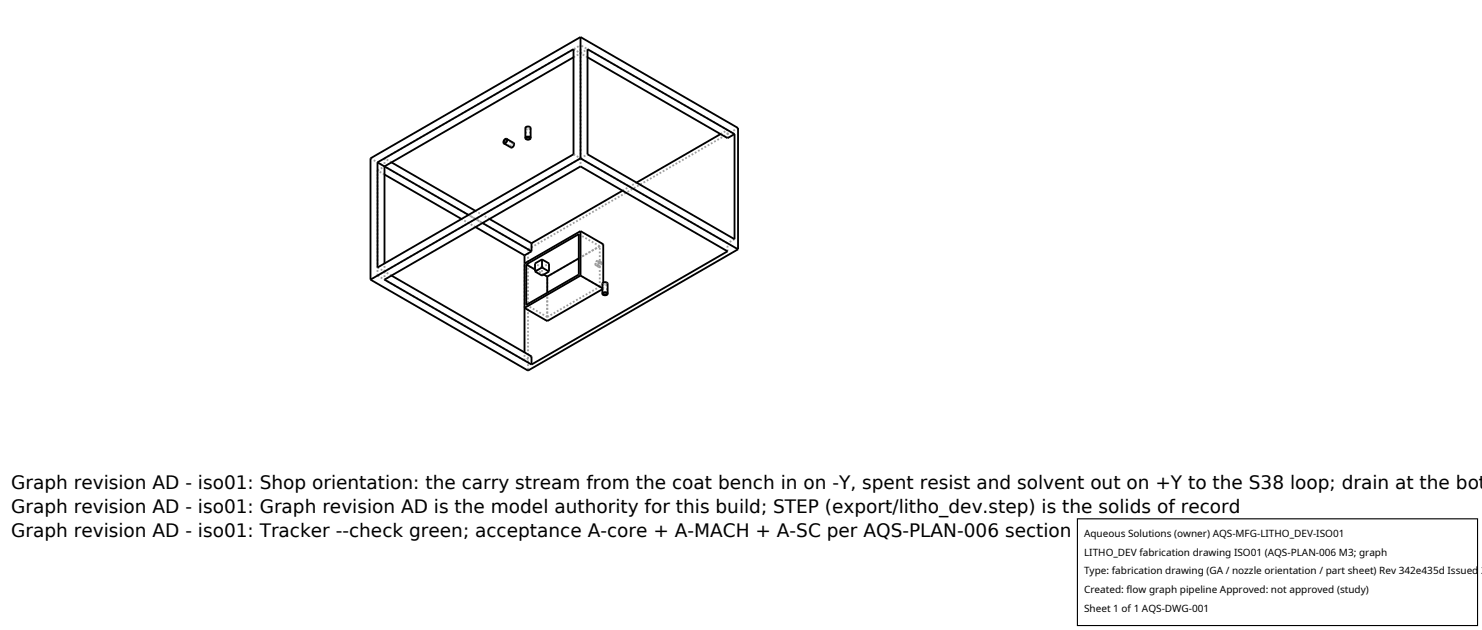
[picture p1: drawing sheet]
<svg xmlns="http://www.w3.org/2000/svg" width="212mm" height="90mm" viewBox="0 0 212 90" stroke-linecap="round" stroke-linejoin="round" font-family="sans-serif">
<defs><g id="words">
<g font-size="2.6">
<text x="1.6" y="69.8">Graph revision AD - iso01: Shop orientation: the carry stream from the coat bench in on -Y, spent resist and solvent out on +Y to the S38 loop; drain at the bot</text>
<text x="1.6" y="73.3">Graph revision AD - iso01: Graph revision AD is the model authority for this build; STEP (export/litho_dev.step) is the solids of record</text>
<text x="1.6" y="76.7">Graph revision AD - iso01: Tracker --check green; acceptance A-core + A-MACH + A-SC per AQS-PLAN-006 section 5</text>
</g>
<g font-size="1.4">
<text x="154.8" y="76.6">Aqueous Solutions (owner) AQS-MFG-LITHO_DEV-ISO01</text>
<text x="154.8" y="79.3">LITHO_DEV fabrication drawing ISO01 (AQS-PLAN-006 M3; graph</text>
<text x="154.8" y="82">Type: fabrication drawing (GA / nozzle orientation / part sheet) Rev 342e435d Issued 2</text>
<text x="154.8" y="84.7">Created: flow graph pipeline Approved: not approved (study)</text>
<text x="154.8" y="87.4">Sheet 1 of 1 AQS-DWG-001</text>
</g>
</g></defs>
<g fill="none" stroke="#a0a0a0" stroke-width=".26" stroke-dasharray=".3 .3" stroke-linecap="butt">
<path d="M72.3 19.9l1 .6M75.1 18.3l.2-.2 .3 .1M75.1 18.3v1.4M75.6 18.2l.1 .1M75.7 18.3l-.3 .1-.3-.1M75.7 18.3v1.4M75.8 18.3l-.1 .1-.3 .1-.2-.1-.2-.1M81.9 8.2l1-.6M81.9 7l1 .6M82.9 6.4v1.2M82.9 7.6l1-.6M83.9 8.2l-1-.6"/>
<path d="M102.9 19.1l1-.5M103.9 18.6l-21-12.2M103.9 19.7v-1.1M52.9 22.6l22.5 13M53.9 39.4l21 12.1M53.9 39.4v-15.1M53.9 24.3l1-.5M53.9 39.4l1-.6M53.9 38.2l1 .6M54.9 24.9l-1-.6M54.9 22.6l28-16.2M54.9 38.8v-1.2"/>
<path d="M54.9 38.8l28-16.2M54.9 38.8v1.1M54.9 22.6v1.2M55.9 23.2l-1-.6M55.9 39.4l-1-.6M67.9 32.4l-2-1.1M68.9 31.8l-2-1.1M69.9 31.3l-2-1.2M72 20.4l1 .6M73 21l.2-.1 .2-.3M73.3 20.5l-.3 .1v.4M73.4 20.4h-.2l-.2 .2-.1 .3 .1 .2"/>
<path d="M73.4 20.6l-.1-.1M75.4 35.6v17.3M75.4 35.6l30-17.3M77.4 38.2l-1-.6M77.4 39.4v-1.2M77.4 38.2l1-.6M77.7 39.2l-1.3-.7M78.2 39.5l-3.3-1.9M78.2 39.5l8-4.6M81.9 22l1 .6M82.7 36.9l3-1.7M82.9 22.6v1.2"/>
<path d="M82.9 22.6v-15M82.9 22.6l1-.6M85.1 37.9l-.1-.2 .1-.2 .2-.3h.2M85.1 37.8v-.3l.3-.2M85.4 37.3l.1 .1M85.5 38.1l.3-.1 .1-.4M85.5 38.1l-.4-.2M85.5 37.2l.1 .2M85.5 37.4l-.1 .3-.3 .1M85.5 38l.2-.1 .2-.3M85.5 38l-.4-.2M85.6 37.4l-.2 .4-.3 .1"/>
<path d="M85.7 35.2l-3-1.8M85.8 37.5l-.3 .2v.3M85.8 37.5l-.4-.2M85.9 37.4l-.3 .1-.1 .2-.1 .2 .1 .2M85.9 37.4l-.4-.2M85.9 37.6l-.1-.1M85.9 37.6v-.2M88.9 27.2l2-1.1M103.9 35.9v-1.2M103.9 34.7l-21-12.1M104.9 34.2l-1 .5M74.9 51.5v-1.2"/>
<path d="M74.9 44v-6.4M75.9 50.9l-1 .6M78.2 45.8v-6.3M78.2 45.3l-3-1.8M78.2 45.3l7.5-4.4M78.2 45.3v-3.5M85.7 40.9l-3-1.7M85.7 40.9v-5.7M86 41.3l.2-.1M86 40.5l.1 .1 .3 .1h.3l.1-.2M86.1 40.5l.3 .2 .3-.2M86.1 41.9v-1.4"/>
<path d="M86.2 41.2h-.2M86.2 41.2v-.9M86.6 40.4h-.3l-.2 .1M86.7 40.5l-.1-.1M86.7 41.9v-1.4"/>
</g>
<g fill="none" stroke="#000" stroke-width=".26">
<path d="M72.1 20l.2-.1 .1 .2-.2 .2-.1 .1-.1-.2zM72.4 19.8l1 .6v.4l-.4 .3-1-.6M72.4 19.8v.2v.3l-.2 .2h-.2M72.4 19.8h-.2l-.2 .2-.1 .3 .1 .2M75 19.7l.1-.1 .3-.1 .3 .1 .1 .1M75 19.7l.4 .2h.3l.1-.2M75 19.7v-1.4l.4-.2h.2l.2 .2v1.4M75.2 19.6h.3l.2 .1-.4 .2-.2-.1zM81.9 8.2l-27 15.6v13.8M82.9 5.3l-30 17.3v17.3M82.9 5.3l22.5 13v17.3M82.9 5.3v17.3"/>
<path d="M83.9 8.2l20 11.5 1-.6M83.9 7l21 12.1v15.1l-21-12.2zM102.9 19.1l-12 7M53.9 23.2l28-16.2v15l-28 16.2zM53.9 23.2l13 7.5M54.9 24.9l11 6.4M54.9 39.9l28-16.1 21 12.1-28 16.2zM55.9 23.2l12 6.9M55.9 39.4l20 11.5v1.2M67.9 32.4l7 4.1M68.9 31.8l7 4.1M69.9 31.3l6 3.4"/>
<path d="M74.9 36.5v13.8M75.2 37.8l7.5-4.4v5.8l-7.5 4.3zM75.2 37.8l1.2 .7M75.9 35.9l-1 .6M75.9 34.7v1.2M76.4 38.8l1 .6 1-.6M77.4 37l-1 .6v1.2M77.4 38.2l1 .6M77.4 37v1.2M77.4 37l1 .6v1.2M77.4 38.2l-1 .6M77.7 39.2l.5 .3"/>
<path d="M78.2 39.5v2.3M82.7 36.9l-4.5 2.6M82.9 22.6l-30 17.3M82.9 22.6l22.5 13M82.9 33v6.4M82.9 39.4l-8 4.6 3.3 1.8 7.8-4.5M82.9 39.4l3.1 1.8M82.9 33l-8 4.6M82.9 33l3.3 1.9v5.4M88.9 27.2l-13 7.5M105.4 35.6l-30 17.3-22.5-13M86 41.9v-1.4l.4-.2h.2l.2 .2v1.4"/>
<path d="M86 41.9l.2-.1 .2-.1 .3 .1 .1 .1M86 41.9l.4 .3 .3-.1 .1-.2M86.2 41.9l.3-.1 .2 .2-.4 .1-.1-.1z"/>
</g>
<path d="M153.9 74.1h57.1v15.2h-57.1z" fill="#fff" stroke="#000" stroke-width=".16"/>
<use href="#words"/>
</svg>
